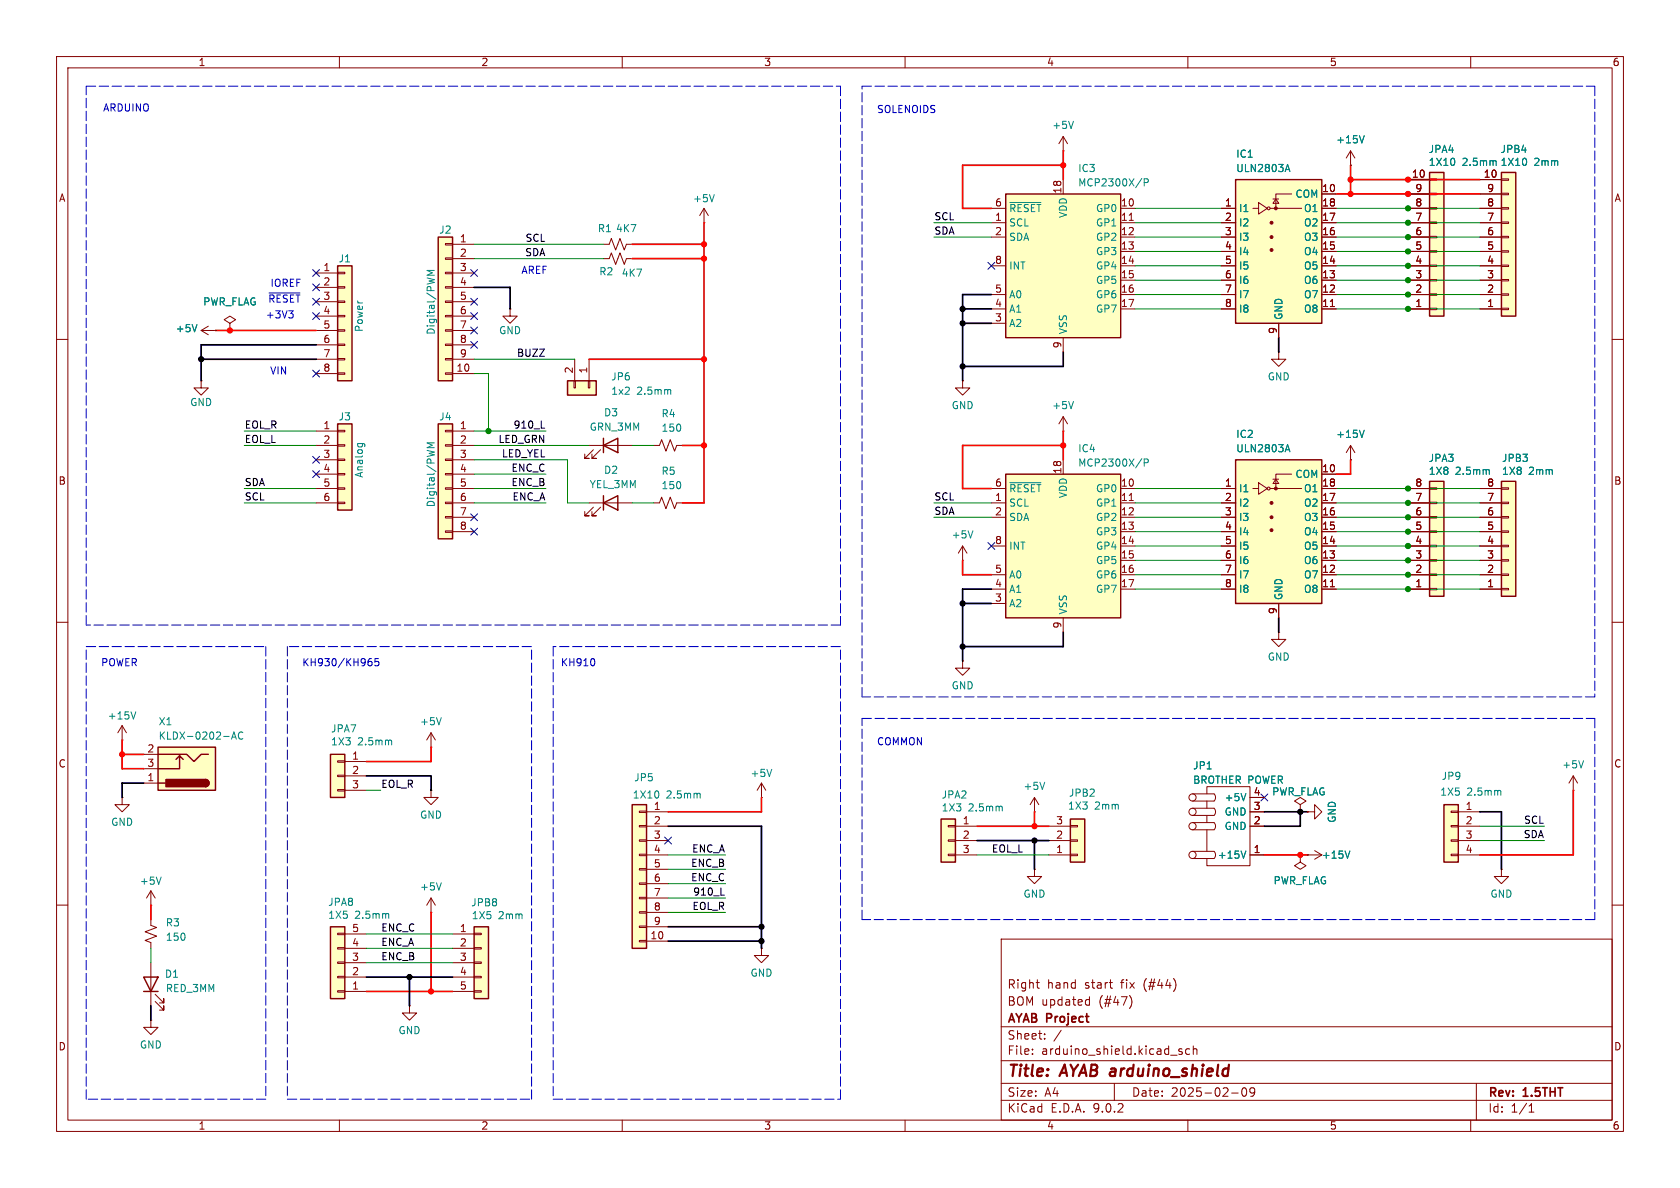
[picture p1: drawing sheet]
<svg xmlns="http://www.w3.org/2000/svg" width="297mm" height="210mm" viewBox="0 0 297 210" stroke-linecap="round" stroke-linejoin="round" font-family="sans-serif">
<defs><g id="words">
<g font-size="2.8" fill="#840000">
<text x="178" y="190.9">Title:</text>
<text x="187.7" y="190.9">AYAB arduino_shield</text>
</g>
<g font-size="2.1" fill="#840000">
<text x="178" y="178">BOM updated</text>
<text x="178" y="175">Right</text>
<text x="185.1" y="175">hand</text>
<text x="191.8" y="175">start</text>
<text x="194.3" y="178">(#47)</text>
<text x="198.3" y="175">fix</text>
<text x="202.4" y="175">(#44)</text>
<text x="178" y="184">Sheet:</text>
<text x="178" y="181.2">AYAB Project</text>
<text x="178" y="186.7">File:</text>
<text x="184.1" y="186.7">arduino_shield.kicad_sch</text>
<text x="178" y="196.9">KiCad</text>
<text x="178" y="194.1">Size:</text>
<text x="184.7" y="194.1">A4</text>
<text x="185.7" y="196.9">E.D.A.</text>
<text x="193.3" y="196.9">9.0.2</text>
<text x="200" y="194.1">Date:</text>
<text x="207" y="194.1">2025-02-09</text>
<text x="263" y="194.3">Rev:</text>
<text x="263" y="196.9">Id:</text>
<text x="267.1" y="196.9">1/1</text>
<text x="269.4" y="194.3">1.5THT</text>
</g>
<g font-size="1.8" fill="#840000">
<text x="35" y="11.9">1</text>
<text x="85" y="11.9">2</text>
<text x="135" y="11.9">3</text>
<text x="185" y="11.9">4</text>
<text x="235" y="11.9">5</text>
<text x="285" y="11.9">6</text>
<text x="10.3" y="35.9">A</text>
<text x="187.7" y="34.3" transform="rotate(-90 187.7 34.3)">18</text>
<text x="233.6" y="34">10</text>
<text x="249.5" y="31.5">10</text>
<text x="250.1" y="34">9</text>
<text x="262.2" y="31.5">10</text>
<text x="262.8" y="34">9</text>
<text x="285.3" y="35.9">A</text>
<text x="175.8" y="36.6">6</text>
<text x="175.8" y="39.1">1</text>
<text x="175.8" y="41.7">2</text>
<text x="198.1" y="36.6">10</text>
<text x="198.1" y="39.1">11</text>
<text x="198.1" y="41.7">12</text>
<text x="216.5" y="36.6">1</text>
<text x="216.5" y="39.1">2</text>
<text x="216.5" y="41.7">3</text>
<text x="233.6" y="36.6">18</text>
<text x="233.6" y="39.1">17</text>
<text x="233.6" y="41.7">16</text>
<text x="250.1" y="41.7">6</text>
<text x="250.1" y="39.1">7</text>
<text x="250.1" y="36.6">8</text>
<text x="262.8" y="41.7">6</text>
<text x="262.8" y="39.1">7</text>
<text x="262.8" y="36.6">8</text>
<text x="81.2" y="42.9">1</text>
<text x="81.2" y="45.5">2</text>
<text x="175.8" y="46.7">8</text>
<text x="198.1" y="44.2">13</text>
<text x="198.1" y="46.7">14</text>
<text x="216.5" y="44.2">4</text>
<text x="216.5" y="46.7">5</text>
<text x="233.6" y="44.2">15</text>
<text x="233.6" y="46.7">14</text>
<text x="250.1" y="46.7">4</text>
<text x="250.1" y="44.2">5</text>
<text x="262.8" y="46.7">4</text>
<text x="262.8" y="44.2">5</text>
<text x="57.1" y="48">1</text>
<text x="57.1" y="50.5">2</text>
<text x="57.1" y="53.1">3</text>
<text x="81.2" y="48">3</text>
<text x="81.2" y="50.5">4</text>
<text x="81.2" y="53.1">5</text>
<text x="175.8" y="51.8">5</text>
<text x="198.1" y="49.3">15</text>
<text x="198.1" y="51.8">16</text>
<text x="216.5" y="49.3">6</text>
<text x="216.5" y="51.8">7</text>
<text x="233.6" y="49.3">13</text>
<text x="233.6" y="51.8">12</text>
<text x="250.1" y="51.8">2</text>
<text x="250.1" y="49.3">3</text>
<text x="262.8" y="51.8">2</text>
<text x="262.8" y="49.3">3</text>
<text x="57.1" y="55.6">4</text>
<text x="57.1" y="58.2">5</text>
<text x="81.2" y="55.6">6</text>
<text x="81.2" y="58.2">7</text>
<text x="175.8" y="54.4">4</text>
<text x="175.8" y="56.9">3</text>
<text x="198.1" y="54.4">17</text>
<text x="216.5" y="54.4">8</text>
<text x="225.8" y="59.1" transform="rotate(-90 225.8 59.1)">9</text>
<text x="233.6" y="54.4">11</text>
<text x="250.1" y="54.4">1</text>
<text x="262.8" y="54.4">1</text>
<text x="57.1" y="60.7">6</text>
<text x="57.1" y="63.2">7</text>
<text x="57.1" y="65.8">8</text>
<text x="80.6" y="65.8">10</text>
<text x="81.2" y="60.7">8</text>
<text x="81.2" y="63.2">9</text>
<text x="187.7" y="61.7" transform="rotate(-90 187.7 61.7)">9</text>
<text x="101.3" y="66.1" transform="rotate(-90 101.3 66.1)">2</text>
<text x="103.9" y="66.1" transform="rotate(-90 103.9 66.1)">1</text>
<text x="57.1" y="75.9">1</text>
<text x="81.2" y="75.9">1</text>
<text x="57.1" y="78.5">2</text>
<text x="57.1" y="81">3</text>
<text x="57.1" y="83.6">4</text>
<text x="81.2" y="78.5">2</text>
<text x="81.2" y="81">3</text>
<text x="81.2" y="83.6">4</text>
<text x="187.7" y="83.9" transform="rotate(-90 187.7 83.9)">18</text>
<text x="233.6" y="83.6">10</text>
<text x="10.3" y="85.9">B</text>
<text x="57.1" y="86.1">5</text>
<text x="57.1" y="88.6">6</text>
<text x="81.2" y="86.1">5</text>
<text x="81.2" y="88.6">6</text>
<text x="175.8" y="86.1">6</text>
<text x="175.8" y="88.6">1</text>
<text x="198.1" y="86.1">10</text>
<text x="198.1" y="88.6">11</text>
<text x="216.5" y="86.1">1</text>
<text x="216.5" y="88.6">2</text>
<text x="233.6" y="86.1">18</text>
<text x="233.6" y="88.6">17</text>
<text x="250.1" y="88.6">7</text>
<text x="250.1" y="86.1">8</text>
<text x="262.8" y="88.6">7</text>
<text x="262.8" y="86.1">8</text>
<text x="285.3" y="85.9">B</text>
<text x="81.2" y="91.2">7</text>
<text x="81.2" y="93.7">8</text>
<text x="175.8" y="91.2">2</text>
<text x="198.1" y="91.2">12</text>
<text x="198.1" y="93.7">13</text>
<text x="216.5" y="91.2">3</text>
<text x="216.5" y="93.7">4</text>
<text x="233.6" y="91.2">16</text>
<text x="233.6" y="93.7">15</text>
<text x="250.1" y="93.7">5</text>
<text x="250.1" y="91.2">6</text>
<text x="262.8" y="93.7">5</text>
<text x="262.8" y="91.2">6</text>
<text x="175.8" y="96.3">8</text>
<text x="175.8" y="101.3">5</text>
<text x="198.1" y="96.3">14</text>
<text x="198.1" y="98.8">15</text>
<text x="198.1" y="101.3">16</text>
<text x="216.5" y="96.3">5</text>
<text x="216.5" y="98.8">6</text>
<text x="216.5" y="101.3">7</text>
<text x="233.6" y="96.3">14</text>
<text x="233.6" y="98.8">13</text>
<text x="233.6" y="101.3">12</text>
<text x="250.1" y="101.3">2</text>
<text x="250.1" y="98.8">3</text>
<text x="250.1" y="96.3">4</text>
<text x="262.8" y="101.3">2</text>
<text x="262.8" y="98.8">3</text>
<text x="262.8" y="96.3">4</text>
<text x="175.8" y="103.9">4</text>
<text x="175.8" y="106.4">3</text>
<text x="198.1" y="103.9">17</text>
<text x="216.5" y="103.9">8</text>
<text x="233.6" y="103.9">11</text>
<text x="250.1" y="103.9">1</text>
<text x="262.8" y="103.9">1</text>
<text x="187.7" y="111.2" transform="rotate(-90 187.7 111.2)">9</text>
<text x="225.8" y="108.7" transform="rotate(-90 225.8 108.7)">9</text>
<text x="10.3" y="135.9">C</text>
<text x="26" y="135.6">3</text>
<text x="26" y="133.1">2</text>
<text x="62.2" y="134.4">1</text>
<text x="62.2" y="136.9">2</text>
<text x="285.3" y="135.9">C</text>
<text x="26" y="138.2">1</text>
<text x="62.2" y="139.4">3</text>
<text x="115.5" y="143.3">1</text>
<text x="221.5" y="140.7">4</text>
<text x="221.5" y="143.3">3</text>
<text x="259" y="143.3">1</text>
<text x="115.5" y="145.8">2</text>
<text x="115.5" y="148.3">3</text>
<text x="170.1" y="145.8">1</text>
<text x="170.1" y="148.3">2</text>
<text x="186.6" y="148.3">2</text>
<text x="186.6" y="145.8">3</text>
<text x="221.5" y="145.8">2</text>
<text x="259" y="145.8">2</text>
<text x="259" y="148.3">3</text>
<text x="115.5" y="150.9">4</text>
<text x="115.5" y="153.4">5</text>
<text x="115.5" y="156">6</text>
<text x="170.1" y="150.9">3</text>
<text x="186.6" y="150.9">1</text>
<text x="221.5" y="150.9">1</text>
<text x="259" y="150.9">4</text>
<text x="115.5" y="158.5">7</text>
<text x="115.5" y="161">8</text>
<text x="62.2" y="167.4">4</text>
<text x="62.2" y="164.8">5</text>
<text x="81.2" y="164.8">1</text>
<text x="81.2" y="167.4">2</text>
<text x="114.9" y="166.1">10</text>
<text x="115.5" y="163.6">9</text>
<text x="62.2" y="172.5">2</text>
<text x="62.2" y="169.9">3</text>
<text x="81.2" y="169.9">3</text>
<text x="81.2" y="172.5">4</text>
<text x="62.2" y="175">1</text>
<text x="81.2" y="175">5</text>
<text x="10.3" y="185.9">D</text>
<text x="285.3" y="185.9">D</text>
<text x="35" y="199.9">1</text>
<text x="85" y="199.9">2</text>
<text x="135" y="199.9">3</text>
<text x="185" y="199.9">4</text>
<text x="235" y="199.9">5</text>
<text x="285" y="199.9">6</text>
</g>
<g font-size="1.8" fill="#0000c2">
<text x="18.1" y="19.9">ARDUINO</text>
<text x="154.9" y="20.1">SOLENOIDS</text>
<text x="47.3" y="53.7">~{RESET}</text>
<text x="47.7" y="50.9">IOREF</text>
<text x="92.1" y="48.6">AREF</text>
<text x="46.9" y="56.5">+3V3</text>
<text x="47.7" y="66.4">VIN</text>
<text x="17.8" y="117.9">POWER</text>
<text x="53.3" y="117.9">KH930/KH965</text>
<text x="99.1" y="117.9">KH910</text>
<text x="154.9" y="131.8">COMMON</text>
</g>
<g font-size="1.8" fill="#008484">
<text x="185.9" y="23">+5V</text>
<text x="218.4" y="28.1">IC1</text>
<text x="236.1" y="25.5">+15V</text>
<text x="252.5" y="27.2">JPA4</text>
<text x="252.5" y="29.5">1X10</text>
<text x="258.5" y="29.5">2.5mm</text>
<text x="265.2" y="27.2">JPB4</text>
<text x="265.2" y="29.5">1X10</text>
<text x="271.2" y="29.5">2mm</text>
<text x="122.4" y="36">+5V</text>
<text x="190.5" y="30.6">IC3</text>
<text x="190.5" y="33.2">MCP2300X/P</text>
<text x="218.4" y="30.6">ULN2803A</text>
<text x="228.9" y="35.2">COM</text>
<text x="77.5" y="41.5">J2</text>
<text x="105.6" y="41.2">R1</text>
<text x="108.8" y="41.2">4K7</text>
<text x="178.3" y="37.7">~{RESET}</text>
<text x="178.3" y="40.2">SCL</text>
<text x="188.8" y="38.6" transform="rotate(-90 188.8 38.6)">VDD</text>
<text x="193.7" y="37.7">GP0</text>
<text x="193.7" y="40.2">GP1</text>
<text x="218.9" y="37.7">I1</text>
<text x="218.9" y="40.2">I2</text>
<text x="230.4" y="37.7">O1</text>
<text x="230.4" y="40.2">O2</text>
<text x="59.8" y="46.6">J1</text>
<text x="178.3" y="42.8">SDA</text>
<text x="178.3" y="47.9">INT</text>
<text x="193.7" y="42.8">GP2</text>
<text x="193.7" y="45.3">GP3</text>
<text x="193.7" y="47.9">GP4</text>
<text x="218.9" y="42.8">I3</text>
<text x="218.9" y="45.3">I4</text>
<text x="218.9" y="47.9">I5</text>
<text x="230.4" y="42.8">O3</text>
<text x="230.4" y="45.3">O4</text>
<text x="230.4" y="47.9">O5</text>
<text x="105.8" y="48.9">R2</text>
<text x="109.8" y="49.1">4K7</text>
<text x="178.3" y="52.9">A0</text>
<text x="193.7" y="50.4">GP5</text>
<text x="193.7" y="52.9">GP6</text>
<text x="218.9" y="50.4">I6</text>
<text x="218.9" y="52.9">I7</text>
<text x="230.4" y="50.4">O6</text>
<text x="230.4" y="52.9">O7</text>
<text x="31" y="58.9">+5V</text>
<text x="35.8" y="54.2">PWR_FLAG</text>
<text x="64.4" y="58.8" transform="rotate(-90 64.4 58.8)">Power</text>
<text x="77.1" y="59.3" transform="rotate(-90 77.1 59.3)">Digital/PWM</text>
<text x="88.1" y="59.3">GND</text>
<text x="178.3" y="55.5">A1</text>
<text x="178.3" y="58">A2</text>
<text x="188.8" y="59.2" transform="rotate(-90 188.8 59.2)">VSS</text>
<text x="193.7" y="55.5">GP7</text>
<text x="218.9" y="55.5">I8</text>
<text x="226.9" y="56.6" transform="rotate(-90 226.9 56.6)">GND</text>
<text x="230.4" y="55.5">O8</text>
<text x="33.5" y="72">GND</text>
<text x="108" y="67.4">JP6</text>
<text x="108" y="70">1x2</text>
<text x="112.6" y="70">2.5mm</text>
<text x="224" y="67.4">GND</text>
<text x="59.8" y="74.5">J3</text>
<text x="77.5" y="74.5">J4</text>
<text x="104.1" y="76.3">GRN_3MM</text>
<text x="106.7" y="73.8">D3</text>
<text x="116.8" y="74">R4</text>
<text x="116.8" y="76.5">150</text>
<text x="168.1" y="72.5">GND</text>
<text x="185.9" y="72.5">+5V</text>
<text x="218.4" y="77.6">IC2</text>
<text x="236.1" y="77.6">+15V</text>
<text x="106.7" y="84">D2</text>
<text x="190.5" y="80.1">IC4</text>
<text x="190.5" y="82.7">MCP2300X/P</text>
<text x="218.4" y="80.1">ULN2803A</text>
<text x="252.5" y="81.9">JPA3</text>
<text x="265.4" y="81.9">JPB3</text>
<text x="64.4" y="84.6" transform="rotate(-90 64.4 84.6)">Analog</text>
<text x="77.1" y="89.8" transform="rotate(-90 77.1 89.8)">Digital/PWM</text>
<text x="104.1" y="86.5">YEL_3MM</text>
<text x="116.8" y="84.1">R5</text>
<text x="116.8" y="86.7">150</text>
<text x="178.3" y="87.2">~{RESET}</text>
<text x="178.3" y="89.8">SCL</text>
<text x="188.8" y="88.2" transform="rotate(-90 188.8 88.2)">VDD</text>
<text x="193.7" y="87.2">GP0</text>
<text x="193.7" y="89.8">GP1</text>
<text x="218.9" y="87.2">I1</text>
<text x="218.9" y="89.8">I2</text>
<text x="228.9" y="84.7">COM</text>
<text x="230.4" y="87.2">O1</text>
<text x="230.4" y="89.8">O2</text>
<text x="252.5" y="84.1">1X8</text>
<text x="257.3" y="84.1">2.5mm</text>
<text x="265.4" y="84.1">1X8</text>
<text x="270.2" y="84.1">2mm</text>
<text x="168.1" y="95.4">+5V</text>
<text x="178.3" y="92.3">SDA</text>
<text x="193.7" y="92.3">GP2</text>
<text x="193.7" y="94.8">GP3</text>
<text x="218.9" y="92.3">I3</text>
<text x="218.9" y="94.8">I4</text>
<text x="230.4" y="92.3">O3</text>
<text x="230.4" y="94.8">O4</text>
<text x="178.3" y="97.4">INT</text>
<text x="193.7" y="97.4">GP4</text>
<text x="193.7" y="99.9">GP5</text>
<text x="218.9" y="97.4">I5</text>
<text x="218.9" y="99.9">I6</text>
<text x="230.4" y="97.4">O5</text>
<text x="230.4" y="99.9">O6</text>
<text x="178.3" y="102.5">A0</text>
<text x="178.3" y="105">A1</text>
<text x="178.3" y="107.5">A2</text>
<text x="193.7" y="102.5">GP6</text>
<text x="193.7" y="105">GP7</text>
<text x="218.9" y="102.5">I7</text>
<text x="218.9" y="105">I8</text>
<text x="226.9" y="106.2" transform="rotate(-90 226.9 106.2)">GND</text>
<text x="230.4" y="102.5">O7</text>
<text x="230.4" y="105">O8</text>
<text x="188.8" y="108.7" transform="rotate(-90 188.8 108.7)">VSS</text>
<text x="224" y="117">GND</text>
<text x="168.1" y="122.1">GND</text>
<text x="18.9" y="127.4">+15V</text>
<text x="27.9" y="128.4">X1</text>
<text x="27.9" y="130.9">KLDX-0202-AC</text>
<text x="58.4" y="129.7">JPA7</text>
<text x="58.4" y="132">1X3</text>
<text x="63.2" y="132">2.5mm</text>
<text x="74.2" y="128.4">+5V</text>
<text x="132.6" y="137.6">+5V</text>
<text x="210.8" y="136.2">JP1</text>
<text x="276.1" y="136">+5V</text>
<text x="111.8" y="141.4">1X10</text>
<text x="112" y="138.3">JP5</text>
<text x="117.8" y="141.4">2.5mm</text>
<text x="166.4" y="141.4">JPA2</text>
<text x="166.4" y="143.6">1X3</text>
<text x="171.2" y="143.6">2.5mm</text>
<text x="180.8" y="139.8">+5V</text>
<text x="188.7" y="143.3">1X3</text>
<text x="188.9" y="141">JPB2</text>
<text x="193.5" y="143.3">2mm</text>
<text x="210.8" y="138.7">BROTHER POWER</text>
<text x="216.4" y="141.8">+5V</text>
<text x="224.8" y="140.8">PWR_FLAG</text>
<text x="254.5" y="140.9">1X5</text>
<text x="254.8" y="138.1">JP9</text>
<text x="259.3" y="140.9">2.5mm</text>
<text x="19.6" y="146.2">GND</text>
<text x="74.2" y="144.9">GND</text>
<text x="216.4" y="144.4">GND</text>
<text x="216.4" y="146.9">GND</text>
<text x="236.4" y="145.5" transform="rotate(-90 236.4 145.5)">GND</text>
<text x="215.2" y="152">+15V</text>
<text x="233.6" y="152">+15V</text>
<text x="24.6" y="156.6">+5V</text>
<text x="57.9" y="160.3">JPA8</text>
<text x="74.2" y="157.6">+5V</text>
<text x="83.2" y="160.4">JPB8</text>
<text x="180.8" y="158.9">GND</text>
<text x="225.1" y="156.5">PWR_FLAG</text>
<text x="263.4" y="158.9">GND</text>
<text x="29.2" y="164">R3</text>
<text x="29.2" y="166.5">150</text>
<text x="57.9" y="162.6">1X5</text>
<text x="62.7" y="162.6">2.5mm</text>
<text x="83.3" y="162.7">1X5</text>
<text x="88.1" y="162.7">2mm</text>
<text x="29.1" y="173">D1</text>
<text x="132.6" y="172.9">GND</text>
<text x="29.2" y="175.6">RED_3MM</text>
<text x="24.6" y="185.6">GND</text>
<text x="70.4" y="183">GND</text>
</g>
<g font-size="1.8">
<text x="165.1" y="41.6">SDA</text>
<text x="165.1" y="39">SCL</text>
<text x="92.7" y="45.4">SDA</text>
<text x="92.8" y="42.8">SCL</text>
<text x="91.3" y="63.2">BUZZ</text>
<text x="43.2" y="75.9">EOL_R</text>
<text x="90.7" y="75.9">910_L</text>
<text x="43.2" y="78.4">EOL_L</text>
<text x="88" y="78.4">LED_GRN</text>
<text x="88.6" y="80.9">LED_YEL</text>
<text x="90.3" y="83.5">ENC_C</text>
<text x="43.2" y="86">SDA</text>
<text x="43.2" y="88.6">SCL</text>
<text x="90.3" y="86">ENC_B</text>
<text x="90.5" y="88.6">ENC_A</text>
<text x="165.1" y="88.6">SCL</text>
<text x="165.1" y="91.1">SDA</text>
<text x="67.3" y="139.4">EOL_R</text>
<text x="269.3" y="148.2">SDA</text>
<text x="269.3" y="145.7">SCL</text>
<text x="122.1" y="155.9">ENC_C</text>
<text x="122.1" y="153.3">ENC_B</text>
<text x="122.3" y="150.8">ENC_A</text>
<text x="175.3" y="150.8">EOL_L</text>
<text x="122.3" y="160.9">EOL_R</text>
<text x="122.4" y="158.4">910_L</text>
<text x="67.3" y="164.8">ENC_C</text>
<text x="67.3" y="167.3">ENC_A</text>
<text x="67.3" y="169.8">ENC_B</text>
</g>
</g></defs>
<path d="M0 0h297v210h-297z" fill="#fff" stroke="#fff" stroke-width=".18"/>
<g fill="none" stroke="#840000" stroke-width=".18">
<path d="M10 10h277v190h-277zM12 12h273v186h-273zM60 10v2M110 10v2M160 10v2M210 10v2M260 10v2M10 60h2M285 60h2M10 110h2M285 110h2M10 160h2"/>
<path d="M177 166h108v32h-108zM183.2 173.7h.5M183.5 174.6l.2 .1M192.2 176.7l.4 .1M192.6 176.2v1.5M192.6 177.6l-.4 .1M196.1 173.7h.6M196.5 174.7h.2M199.7 176.1a1.76 1.76 0 0 1 0 2.1M207.8 173.6v1M285 160h2M60 198v2"/>
<path d="M110 198v2M160 198v2M177 194.5h108M177 191.5h108M177 187.5h108M177 181.5h108M182.5 186.3v.1M182.5 185.5v.1M184.7 183.6v.1M184.7 182.8v.1M187.6 182.1l-1.3 2M197 191.5v3"/>
<path d="M209 185.5l-.4-.1-.2 .2 .1 .2 .5 .2v.3h-.6M210 198v2M210.3 185.5l-.4-.1-.3 .3v.4l.1 .2h.6M211 185.5l.2-.1 .3 .1 .1 .9M211 184.9v1.5M217.7 193.2h1.2M219.7 192.4l.2-.1a.81 .81 0 0 1 .6 .6 .81 .81 0 0 1-.3 .8l-.2 .1a.81 .81 0 0 1-.3-1.4zM221.8 192.9l-.3 .3h-.3l-.2-.3 .1-.5 .4-.1 .2 .1a.99 .99 0 0 1-.3 1.4h-.3M260 198v2M261 191.5v6.5M270.3 196.6h.9M270.3 195.5l.4-.4v1.5"/>
</g>
<path d="M100.3 67.3h5.1v2.6h-5.1z" fill="#ffffc2"/>
<path d="M100.3 67.3h5.1v2.6h-5.1z" fill="none" stroke="#840000" stroke-width=".25"/>
<path d="M101.5 67.3h.2v1.3h-.2zM101.6 63.5v3.8M104 67.3h.3v1.3h-.3zM104.1 63.5v3.8" fill="none" stroke="#840000" stroke-width=".18"/>
<path d="M118.4 68.9l.2 .1v.7" fill="none" stroke="#008484" stroke-width=".18"/>
<path d="M265.4 30.5h2.6v25.4h-2.6z" fill="#ffffc2"/>
<path d="M265.4 30.5h2.6v25.4h-2.6z" fill="none" stroke="#840000" stroke-width=".25"/>
<g fill="none" stroke="#840000" stroke-width=".18">
<path d="M261.6 39.4h3.8M261.6 36.8h3.8M261.6 34.3h3.8M261.6 31.8h3.8M265.4 39.2h1.3v.3h-1.3zM265.4 36.7h1.3v.3h-1.3zM265.4 34.2h1.3v.2h-1.3zM265.4 31.6h1.3v.3h-1.3zM261.6 54.6h3.8M261.6 52.1h3.8M261.6 49.5h3.8M261.6 47h3.8"/>
<path d="M261.6 44.5h3.8M261.6 41.9h3.8M265.4 54.5h1.3v.2h-1.3zM265.4 51.9h1.3v.3h-1.3zM265.4 49.4h1.3v.3h-1.3zM265.4 46.9h1.3v.2h-1.3zM265.4 44.3h1.3v.3h-1.3zM265.4 41.8h1.3v.2h-1.3z"/>
</g>
<path d="M269.8 28.2v.8" fill="none" stroke="#008484" stroke-width=".18"/>
<path d="M252.7 85.1h2.6v20.3h-2.6z" fill="#ffffc2"/>
<path d="M252.7 85.1h2.6v20.3h-2.6z" fill="none" stroke="#840000" stroke-width=".25"/>
<g fill="none" stroke="#840000" stroke-width=".18">
<path d="M248.9 99.1h3.8M248.9 96.5h3.8M248.9 94h3.8M248.9 91.4h3.8M248.9 88.9h3.8M248.9 86.4h3.8M252.7 98.9h1.3v.3h-1.3zM252.7 96.4h1.3v.2h-1.3zM252.7 93.9h1.3v.2h-1.3zM252.7 91.3h1.3v.3h-1.3zM252.7 88.8h1.3v.2h-1.3zM252.7 86.2h1.3v.3h-1.3z"/>
<path d="M248.9 104.1h3.8M248.9 101.6h3.8M252.7 104h1.3v.3h-1.3zM252.7 101.5h1.3v.2h-1.3z"/>
</g>
<path d="M263.1 83l.2 .2v.7" fill="none" stroke="#008484" stroke-width=".18"/>
<path d="M265.4 85.1h2.6v20.3h-2.6z" fill="#ffffc2"/>
<path d="M265.4 85.1h2.6v20.3h-2.6z" fill="none" stroke="#840000" stroke-width=".25"/>
<g fill="none" stroke="#840000" stroke-width=".18">
<path d="M238.8 29.2h.1M238.8 26.7v2.5M238.8 26.7l-.8 1.2M238.8 26.7l.7 1.2M238.8 78.7l-.8 1.3M238.8 78.7l.7 1.3M238.8 78.7v2.6M238.8 81.3h.1M261.6 99.1h3.8M261.6 96.5h3.8M261.6 94h3.8M261.6 91.4h3.8"/>
<path d="M261.6 88.9h3.8M261.6 86.4h3.8M265.4 98.9h1.3v.3h-1.3zM265.4 96.4h1.3v.2h-1.3zM265.4 93.9h1.3v.2h-1.3zM265.4 91.3h1.3v.3h-1.3zM265.4 88.8h1.3v.2h-1.3zM265.4 86.2h1.3v.3h-1.3zM261.6 104.1h3.8M261.6 101.6h3.8M265.4 104h1.3v.3h-1.3zM265.4 101.5h1.3v.2h-1.3z"/>
</g>
<path d="M241.2 24l-.4 1.3M241.2 76.1l-.4 1.2" fill="none" stroke="#008484" stroke-width=".18"/>
<path d="M252.7 30.5h2.6v25.4h-2.6z" fill="#ffffc2"/>
<path d="M252.7 30.5h2.6v25.4h-2.6z" fill="none" stroke="#840000" stroke-width=".25"/>
<g fill="none" stroke="#840000" stroke-width=".18">
<path d="M188 26.7h.1M188 24.1l-.8 1.3M188 24.1l.7 1.3M188 24.1v2.6M248.9 39.4h3.8M248.9 36.8h3.8M248.9 34.3h3.8M248.9 31.8h3.8M252.7 39.2h1.3v.3h-1.3zM252.7 36.7h1.3v.3h-1.3zM252.7 34.2h1.3v.2h-1.3zM252.7 31.6h1.3v.3h-1.3z"/>
<path d="M248.9 54.6h3.8M248.9 52.1h3.8M248.9 49.5h3.8M248.9 47h3.8M248.9 44.5h3.8M248.9 41.9h3.8M252.7 54.5h1.3v.2h-1.3zM252.7 51.9h1.3v.3h-1.3zM252.7 49.4h1.3v.3h-1.3zM252.7 46.9h1.3v.2h-1.3zM252.7 44.3h1.3v.3h-1.3zM252.7 41.8h1.3v.2h-1.3z"/>
<path d="M170.2 67.3v1.3h1.2l-1.2 1.3-1.3-1.3h1.3M170.2 67.3h.1"/>
</g>
<path d="M189.8 21.4l-.4 1.3M257.1 28.2v.8M264.3 28.4l.2 .2v.6" fill="none" stroke="#008484" stroke-width=".18"/>
<path d="M177.8 34.3h20.3v25.4h-20.3z" fill="#ffffc2"/>
<path d="M177.8 34.3h20.3v25.4h-20.3z" fill="none" stroke="#840000" stroke-width=".25"/>
<g fill="none" stroke="#840000" stroke-width=".18">
<path d="M175.3 36.8h2.5M175.3 39.4h2.5M188 31.8v2.5M198.1 36.8h2.6M198.1 39.4h2.6M199.6 39h.8M175.3 41.9h2.5M175.3 47h2.5M175.3 52.1h2.5M175.3 54.6h2.5M175.3 57.2h2.5M188 59.7v2.5"/>
<path d="M198.1 41.9h2.6M198.1 47h2.6M198.1 52.1h2.6M198.1 54.6h2.6M198.1 44.5h2.6M198.1 49.5h2.6M188 76.2h.1M188 73.7v2.5M188 73.7l-.8 1.2M188 73.7l.7 1.2M226.1 111.8v1.2h1.2l-1.2 1.3-1.3-1.3h1.3M226.1 111.8h.1"/>
</g>
<path d="M178.5 35.8h5.5M201.9 31.5l-1.1 1.7M202.3 32.3l.6-.1 .1-.2-.1-.3-.6-.1v1.3M189.8 71l-.4 1.2" fill="none" stroke="#008484" stroke-width=".18"/>
<path d="M218.4 31.8h15.3v25.4h-15.3z" fill="#ffffc2"/>
<path d="M218.4 31.8h15.3v25.4h-15.3zM106.7 78.7l2.5-1.2v2.5zM106.7 77.5v2.5" fill="none" stroke="#840000" stroke-width=".25"/>
<g fill="none" stroke="#840000" stroke-width=".18">
<path d="M215.9 36.8h2.5M215.9 39.4h2.5M221.5 36.8h1M222.5 35.8l1.5 1-1.5 1zM224.5 36.8h5.6M225 35.2h1.1M225.6 35.2l.5 .7h-1.1zM228.3 34.3h-2.7v2.5M233.7 36.8h2.5M233.7 39.4h2.5M233.7 34.3h2.5M215.9 41.9h2.5"/>
<path d="M215.9 44.5h2.5M215.9 47h2.5M215.9 49.5h2.5M215.9 52.1h2.5M215.9 54.6h2.5M226.1 57.2v2.5M233.7 41.9h2.5M233.7 44.5h2.5M233.7 47h2.5M233.7 49.5h2.5M233.7 52.1h2.5M233.7 54.6h2.5"/>
<path d="M235.2 54.2h.7M104.1 78.7h7.7M104.9 79.5l-1.5 1.5h.7h-.7v-.7M106.2 79.5l-1.6 1.5h.8h-.8v-.7M115.6 78.7h1l.4-1 .7 2.1 .8-2.1 .8 2.1 .3-1.1h1M226.1 62.2v1.3h1.2l-1.2 1.3-1.3-1.3h1.3M226.1 62.2h.1"/>
<circle cx="224.3" cy="36.8" r=".25"/>
</g>
<g fill="#840000" stroke="#840000" stroke-width=".18">
<circle cx="224.8" cy="39.4" r=".25"/>
<circle cx="224.8" cy="41.9" r=".25"/>
<circle cx="224.8" cy="44.2" r=".25"/>
<circle cx="225.6" cy="36.8" r=".25"/>
</g>
<path d="M227.3 30h.6M227.6 29.1l.4 1.2" fill="none" stroke="#008484" stroke-width=".18"/>
<path d="M218.4 81.3h15.3v25.4h-15.3z" fill="#ffffc2"/>
<path d="M218.4 81.3h15.3v25.4h-15.3z" fill="none" stroke="#840000" stroke-width=".25"/>
<g fill="none" stroke="#840000" stroke-width=".18">
<path d="M215.9 86.4h2.5M215.9 88.9h2.5M215.9 91.4h2.5M215.9 94h2.5M215.9 96.5h2.5M215.9 99.1h2.5M221.5 86.4h1M222.5 85.3l1.5 1.1-1.5 1zM224.5 86.4h5.6M225 84.7h1.1M225.6 84.7l.5 .8h-1.1zM228.3 83.8h-2.7v2.6"/>
<path d="M233.7 86.4h2.5M233.7 88.9h2.5M233.7 91.4h2.5M233.7 94h2.5M233.7 96.5h2.5M233.7 99.1h2.5M233.7 83.8h2.5M215.9 101.6h2.5M215.9 104.1h2.5M226.1 106.7v2.5M233.7 101.6h2.5M233.7 104.1h2.5"/>
<path d="M235.2 103.7h.7"/>
<circle cx="224.3" cy="86.4" r=".25"/>
</g>
<g fill="#840000" stroke="#840000" stroke-width=".18">
<circle cx="224.8" cy="88.9" r=".25"/>
<circle cx="224.8" cy="91.4" r=".25"/>
<circle cx="224.8" cy="93.7" r=".25"/>
<circle cx="225.6" cy="86.4" r=".25"/>
</g>
<path d="M227.3 79.5h.6M227.6 78.6l.4 1.3" fill="none" stroke="#008484" stroke-width=".18"/>
<path d="M177.8 83.8h20.3v25.4h-20.3z" fill="#ffffc2"/>
<path d="M177.8 83.8h20.3v25.4h-20.3z" fill="none" stroke="#840000" stroke-width=".25"/>
<g fill="none" stroke="#840000" stroke-width=".18">
<path d="M175.3 86.4h2.5M175.3 88.9h2.5M175.3 91.4h2.5M175.3 96.5h2.5M188 81.3v2.5M198.1 86.4h2.6M198.1 88.9h2.6M198.1 91.4h2.6M198.1 96.5h2.6M198.1 94h2.6M198.1 99.1h2.6M199.6 88.5h.8"/>
<path d="M175.3 101.6h2.5M175.3 104.1h2.5M175.3 106.7h2.5M188 109.2v2.6M198.1 101.6h2.6M198.1 104.1h2.6"/>
</g>
<path d="M178.5 85.3h5.5M201.9 81.1l-1.1 1.6M202.3 81.8l.6-.1 .1-.1-.1-.3-.6-.2v1.3" fill="none" stroke="#008484" stroke-width=".18"/>
<path d="M111.8 142.2h2.5v25.4h-2.5z" fill="#ffffc2"/>
<path d="M111.8 142.2h2.5v25.4h-2.5z" fill="none" stroke="#840000" stroke-width=".25"/>
<g fill="none" stroke="#840000" stroke-width=".18">
<path d="M113 143.4h1.3v.2h-1.3zM113 145.9h1.3v.3h-1.3zM113 148.5h1.3v.2h-1.3zM113 151h1.3v.3h-1.3zM113 153.5h1.3v.3h-1.3zM113 156.1h1.3v.2h-1.3zM113 158.6h1.3v.3h-1.3zM114.3 143.5h3.8M114.3 146.1h3.8M114.3 148.6h3.8M114.3 151.1h3.8M114.3 153.7h3.8"/>
<path d="M114.3 156.2h3.8M114.3 158.8h3.8M113 161.2h1.3v.2h-1.3zM113 163.7h1.3v.3h-1.3zM113 166.2h1.3v.3h-1.3zM114.3 161.3h3.8M114.3 163.8h3.8M114.3 166.4h3.8"/>
</g>
<path d="M116.4 140.1v.7M123.6 140.2l.2 .2v.7" fill="none" stroke="#008484" stroke-width=".18"/>
<path d="M83.8 163.8h2.6v12.7h-2.6z" fill="#ffffc2"/>
<path d="M83.8 163.8h2.6v12.7h-2.6z" fill="none" stroke="#840000" stroke-width=".25"/>
<g fill="none" stroke="#840000" stroke-width=".18">
<path d="M35.6 58.4l1.2 .8M35.6 58.4h2.5M36.8 57.7l-1.2 .7M38.1 58.4h.1M35.6 67.3v1.3h1.2l-1.2 1.3-1.3-1.3h1.3M35.6 67.3h.1M76.2 158.8l-.8 1.2M76.2 158.8l.8 1.2M76.2 158.8v2.5M76.2 161.3h.1M80 165.1h3.8M80 167.6h3.8"/>
<path d="M80 170.2h3.8M80 172.7h3.8M80 175.3h3.8M83.8 165h1.3v.2h-1.3zM83.8 167.5h1.3v.3h-1.3zM83.8 170.1h1.3v.2h-1.3zM83.8 172.6h1.3v.2h-1.3zM83.8 175.1h1.3v.3h-1.3z"/>
</g>
<path d="M34.8 57.4l-.4 1.2M78 156.1l-.4 1.2" fill="none" stroke="#008484" stroke-width=".18"/>
<path d="M27.9 132.1h10.2v7.6h-10.2z" fill="#ffffc2"/>
<path d="M27.9 132.1h10.2v7.6h-10.2zM27.9 133.4h5.1l1.3 1.2 1.3-1.2h1.2M27.9 138.4h1.3M31.7 133.6l-.6 .6M32.4 134.2l-.7-.6v2.3h-3.8M36.3 137.8a.64 .64 0 0 1 .7 .6 .64 .64 0 0 1-.7 .7M25.4 172.7h2.5l-1.2 2.6zM25.4 175.3h2.5" fill="none" stroke="#840000" stroke-width=".25"/>
<g fill="#840000" stroke="#840000" stroke-width=".25">
<path d="M36.3 137.8a.64 .64 0 0 1 .7 .6 .64 .64 0 0 1-.7 .7z"/>
<path d="M29.3 137.8h7v1.3h-7z"/>
</g>
<path d="M25.4 138.4h2.5M25.4 135.9h2.5M25.4 133.4h2.5M26.7 162.6v1l1 .4-2 .7 2 .8-2 .7 1 .4v1M26.7 170.2v7.6M27.4 177l1.6 1.6v-.8v.8h-.8M27.4 175.8l1.6 1.5v-.8v.8h-.8" fill="none" stroke="#840000" stroke-width=".18"/>
<path d="M40.9 130.7l.5-1.3 .4 1.3M41.1 130.3h.6M42.9 129.5a.6 .6 0 0 0-.8 .4 .6 .6 0 0 0 .6 .8l.2-.2" fill="none" stroke="#008484" stroke-width=".18"/>
<path d="M58.4 133.4h2.6v7.6h-2.6z" fill="#ffffc2"/>
<path d="M58.4 133.4h2.6v7.6h-2.6z" fill="none" stroke="#840000" stroke-width=".25"/>
<g fill="none" stroke="#840000" stroke-width=".18">
<path d="M59.7 134.5h1.3v.2h-1.3zM59.7 137h1.3v.3h-1.3zM59.7 139.6h1.3v.2h-1.3zM61 134.6h3.8M61 137.2h3.8M61 139.7h3.8M76.2 132.1h.1M76.2 139.7v1.3h1.3l-1.3 1.2-1.3-1.2h1.3M76.2 139.7h.1M76.2 129.5l-.8 1.3M76.2 129.5l.8 1.3M76.2 129.5v2.6"/>
<path d="M72.4 177.8v1.3h1.3l-1.3 1.2-1.3-1.2h1.3M72.4 177.8h.1"/>
</g>
<path d="M69.1 130.8l.1 .2v.7M78 126.9l-.4 1.2" fill="none" stroke="#008484" stroke-width=".18"/>
<path d="M255.3 142.2h2.5v10.2h-2.5z" fill="#ffffc2"/>
<path d="M255.3 142.2h2.5v10.2h-2.5z" fill="none" stroke="#840000" stroke-width=".25"/>
<path d="M229.9 142.2l1-.6-1-.6-1 .6 1 .6v1.3M229.9 143.5h.1M231.1 143.5h1.3v-1.3l1.3 1.3-1.3 1.3v-1.3M231.1 143.5h.1M256.5 143.4h1.3v.2h-1.3zM256.5 145.9h1.3v.3h-1.3zM256.5 148.5h1.3v.2h-1.3zM256.5 151h1.3v.3h-1.3zM257.8 143.5h3.8M257.8 146.1h3.8M257.8 148.6h3.8M257.8 151.1h3.8" fill="none" stroke="#840000" stroke-width=".18"/>
<path d="M265.1 139.7l.2 .2v.7" fill="none" stroke="#008484" stroke-width=".18"/>
<path d="M59.7 74.9h2.5v15.3h-2.5z" fill="#ffffc2"/>
<path d="M59.7 74.9h2.5v15.3h-2.5z" fill="none" stroke="#840000" stroke-width=".25"/>
<g fill="none" stroke="#840000" stroke-width=".18">
<path d="M55.9 76.2h3.8M55.9 78.7h3.8M59.7 76.1h1.3v.2h-1.3zM59.7 78.6h1.3v.3h-1.3zM55.9 81.3h3.8M55.9 83.8h3.8M55.9 86.4h3.8M55.9 88.9h3.8M59.7 81.2h1.3v.2h-1.3zM59.7 83.7h1.3v.2h-1.3zM59.7 86.2h1.3v.3h-1.3zM59.7 88.8h1.3v.2h-1.3z"/>
<path d="M229.9 151.1v1.3l1 .6-1 .7-1-.7 1-.6M229.9 151.1h.1M231.1 151.1h.1M231.1 151.1h2.6M232.4 150.4l1.3 .7M233.7 151.1l-1.3 .8"/>
</g>
<path d="M63.2 78.4h1.1l.2 .2M63.3 78.4l-.1 .4M64 78.4l.1 .4M238.6 150.4l-.4 1.3" fill="none" stroke="#008484" stroke-width=".18"/>
<path d="M58.4 163.8h2.6v12.7h-2.6z" fill="#ffffc2"/>
<path d="M58.4 163.8h2.6v12.7h-2.6z" fill="none" stroke="#840000" stroke-width=".25"/>
<g fill="none" stroke="#840000" stroke-width=".18">
<path d="M21.6 130.8h.1M21.6 128.3l-.8 1.2M21.6 128.3l.8 1.2M21.6 128.3v2.5M278.1 139.7h.1M278.1 137.2l.8 1.2M278.1 137.2l-.7 1.2M278.1 137.2v2.5M21.6 141v1.2h1.3l-1.3 1.3-1.3-1.3h1.3M21.6 141h.1M26.7 157.5l-.8 1.3M26.7 157.5l.7 1.3"/>
<path d="M26.7 157.5v2.5M265.4 153.7v1.2h-1.2l1.2 1.3 1.3-1.3h-1.3M265.4 153.7h.1M26.7 160h.1M59.7 175.1h1.3v.3h-1.3zM59.7 172.6h1.3v.2h-1.3zM59.7 170.1h1.3v.2h-1.3zM59.7 167.5h1.3v.3h-1.3zM59.7 165h1.3v.2h-1.3zM61 175.3h3.8M61 172.7h3.8M61 170.2h3.8"/>
<path d="M61 167.6h3.8M61 165.1h3.8M26.7 180.3v1.3h1.2l-1.2 1.3-1.3-1.3h1.3M26.7 180.3h.1"/>
</g>
<path d="M24 125.8l-.4 1.3M279.9 134.5l-.4 1.2M28.5 155l-.4 1.3M68.5 161.5l.2 .2v.6" fill="none" stroke="#008484" stroke-width=".18"/>
<path d="M77.5 74.9h2.5v20.4h-2.5z" fill="#ffffc2"/>
<path d="M77.5 74.9h2.5v20.4h-2.5z" fill="none" stroke="#840000" stroke-width=".25"/>
<g fill="none" stroke="#840000" stroke-width=".18">
<path d="M124.5 39.4h.1M124.5 36.8l-.8 1.3M124.5 36.8l.7 1.3M124.5 36.8v2.6M90.2 54.6v1.3h1.2l-1.2 1.3-1.3-1.3h1.3M90.2 54.6h.1M106.7 45.7h1l.4-1 .7 2 .8-2 .8 2 .3-1h1.1M106.7 43.2h1l.4-1 .7 2 .8-2 .8 2 .3-1h1.1M78.7 76.1h1.3v.2h-1.3zM78.7 78.6h1.3v.3h-1.3zM80 76.2h3.8M80 78.7h3.8"/>
<path d="M78.7 81.2h1.3v.2h-1.3zM78.7 83.7h1.3v.2h-1.3zM78.7 86.2h1.3v.3h-1.3zM78.7 88.8h1.3v.2h-1.3zM78.7 91.3h1.3v.3h-1.3zM78.7 93.9h1.3v.2h-1.3zM80 81.3h3.8M80 83.8h3.8M80 86.4h3.8M80 88.9h3.8M80 91.4h3.8M80 94h3.8"/>
<path d="M170.2 99.1h.1M170.2 96.5l-.8 1.3M170.2 96.5l.7 1.3M170.2 96.5v2.6M134.6 138.4l-.7 1.3M134.6 138.4l.8 1.3M134.6 138.4v2.6M134.6 141h.1M182.9 143.5h.1M182.9 153.7v1.2h1.2l-1.2 1.3-1.3-1.3h1.3M182.9 153.7h.1M182.9 141l-.8 1.2"/>
<path d="M182.9 141l.7 1.2M182.9 141v2.5M134.6 167.6v1.3h1.3l-1.3 1.3-1.3-1.3h1.3M134.6 167.6h.1"/>
</g>
<path d="M126.3 34.4l-.4 1.3M76.8 78.3h-1.3l.9 .4-.9 .4h1.3M172 93.8l-.4 1.3M136.4 136l-.4 1.3M184.7 138.3l-.4 1.3" fill="none" stroke="#008484" stroke-width=".18"/>
<path d="M166.4 144.8h2.5v7.6h-2.5z" fill="#ffffc2"/>
<path d="M166.4 144.8h2.5v7.6h-2.5z" fill="none" stroke="#840000" stroke-width=".25"/>
<path d="M167.6 145.9h1.3v.3h-1.3zM167.6 148.5h1.3v.2h-1.3zM167.6 151h1.3v.3h-1.3zM168.9 146.1h3.8M168.9 148.6h3.8M168.9 151.1h3.8" fill="none" stroke="#840000" stroke-width=".18"/>
<path d="M177 142.5l.2 .2v.7" fill="none" stroke="#008484" stroke-width=".18"/>
<path d="M189.2 144.8h2.6v7.6h-2.6z" fill="#ffffc2"/>
<path d="M189.2 144.8h2.6v7.6h-2.6z" fill="none" stroke="#840000" stroke-width=".25"/>
<g fill="none" stroke="#840000" stroke-width=".18">
<path d="M40.6 57.2l1.1-.7-1.1-.6-1 .6 1 .7v1.2M40.6 58.4h.1M115.6 88.9h1l.4-1 .7 2 .8-2 .8 2 .3-1h1M170.2 116.8v1.3h1.2l-1.2 1.3-1.3-1.3h1.3M170.2 116.8h.1M185.4 151.1h3.8M185.4 148.6h3.8M185.4 146.1h3.8M189.2 151h1.3v.3h-1.3zM189.2 148.5h1.3v.2h-1.3zM189.2 145.9h1.3v.3h-1.3zM210.8 140.3h3.8a.9 .9 0 0 1 0 1.3h-3.8"/>
<path d="M210.8 142.9h3.8a.9 .9 0 0 1 0 1.2h-3.8M210.8 145.4h3.8a.9 .9 0 0 1 0 1.3h-3.8M210.8 150.5h3.8a.9 .9 0 0 1 0 1.3h-3.8M213.4 140.3v-1.2h7.6v13.9h-7.6v-1.2M213.4 141.6v1.3M213.4 144.1v1.3M213.4 146.7v3.8M221 151.1h2.5M221 146.1h2.5M221 141h2.5M221 143.5h2.5"/>
<circle cx="210.8" cy="141" r=".63"/>
<circle cx="210.8" cy="143.5" r=".63"/>
<circle cx="210.8" cy="151.1" r=".63"/>
<circle cx="210.8" cy="146" r=".63"/>
</g>
<path d="M220.3 140.3l-.5 1.2M220.3 150.4l-.5 1.3" fill="none" stroke="#008484" stroke-width=".18"/>
<path d="M77.5 41.9h2.5v25.4h-2.5z" fill="#ffffc2"/>
<path d="M77.5 41.9h2.5v25.4h-2.5z" fill="none" stroke="#840000" stroke-width=".25"/>
<g fill="none" stroke="#840000" stroke-width=".18">
<path d="M78.7 43.1h1.3v.2h-1.3zM78.7 45.6h1.3v.2h-1.3zM78.7 48.1h1.3v.3h-1.3zM78.7 50.7h1.3v.2h-1.3zM78.7 53.2h1.3v.3h-1.3zM78.7 55.8h1.3v.2h-1.3zM78.7 58.3h1.3v.2h-1.3zM80 43.2h3.8M80 45.7h3.8M80 48.3h3.8M80 50.8h3.8M80 53.3h3.8"/>
<path d="M80 55.9h3.8M80 58.4h3.8M78.7 60.8h1.3v.3h-1.3zM78.7 63.4h1.3v.2h-1.3zM78.7 65.9h1.3v.3h-1.3zM80 61h3.8M80 63.5h3.8M80 66h3.8"/>
</g>
<path d="M76.8 47.8h-1.3l.9 .4-.9 .5h1.3" fill="none" stroke="#008484" stroke-width=".18"/>
<path d="M59.7 47h2.5v20.3h-2.5z" fill="#ffffc2"/>
<path d="M59.7 47h2.5v20.3h-2.5zM106.7 88.9l2.5-1.3v2.6zM106.7 87.6v2.6" fill="none" stroke="#840000" stroke-width=".25"/>
<g fill="none" stroke="#840000" stroke-width=".18">
<path d="M215.9 36.8h2.5M215.9 39.4h2.5M233.7 36.8h2.5M233.7 39.4h2.5M233.7 34.3h2.5M238.8 29.2h.1M248.9 36.8h3.8M248.9 39.4h3.8M248.9 34.3h3.8M248.9 31.8h3.8M261.6 36.8h3.8M261.6 39.4h3.8"/>
<path d="M261.6 34.3h3.8M261.6 31.8h3.8M38.1 58.4h.1M40.6 58.4h.1M55.9 48.3h3.8M55.9 50.8h3.8M55.9 53.3h3.8M55.9 55.9h3.8M55.9 58.4h3.8M59.7 48.1h1.3v.3h-1.3zM59.7 50.7h1.3v.2h-1.3zM59.7 53.2h1.3v.3h-1.3z"/>
<path d="M59.7 55.8h1.3v.2h-1.3zM59.7 58.3h1.3v.2h-1.3zM215.9 41.9h2.5M215.9 44.5h2.5M215.9 47h2.5M215.9 49.5h2.5M215.9 52.1h2.5M215.9 54.6h2.5M226.1 57.2v2.5M233.7 41.9h2.5M233.7 44.5h2.5M233.7 47h2.5"/>
<path d="M233.7 49.5h2.5M233.7 52.1h2.5M233.7 54.6h2.5M235.2 54.2h.7M248.9 41.9h3.8M248.9 44.5h3.8M248.9 47h3.8M248.9 49.5h3.8M248.9 52.1h3.8M248.9 54.6h3.8M261.6 41.9h3.8M261.6 44.5h3.8"/>
<path d="M261.6 47h3.8M261.6 49.5h3.8M261.6 52.1h3.8M261.6 54.6h3.8M55.9 61h3.8M55.9 63.5h3.8M55.9 66h3.8M59.7 60.8h1.3v.3h-1.3zM59.7 63.4h1.3v.2h-1.3zM59.7 65.9h1.3v.3h-1.3zM104.1 88.9h7.7M104.9 89.7l-1.5 1.5h.7h-.7v-.8"/>
<path d="M106.2 89.7l-1.6 1.5h.8h-.8v-.8M215.9 88.9h2.5M215.9 86.4h2.5M215.9 91.4h2.5M215.9 94h2.5M215.9 96.5h2.5M215.9 99.1h2.5M233.7 88.9h2.5M233.7 86.4h2.5M233.7 91.4h2.5M233.7 94h2.5M233.7 96.5h2.5"/>
<path d="M233.7 99.1h2.5M233.7 83.8h2.5M238.8 81.3h.1M248.9 88.9h3.8M248.9 86.4h3.8M248.9 91.4h3.8M248.9 94h3.8M248.9 96.5h3.8M248.9 99.1h3.8M261.6 88.9h3.8M261.6 86.4h3.8M261.6 91.4h3.8"/>
<path d="M261.6 94h3.8M261.6 96.5h3.8M261.6 99.1h3.8M215.9 101.6h2.5M215.9 104.1h2.5M226.1 106.7v2.5M233.7 101.6h2.5M233.7 104.1h2.5M235.2 103.7h.7M248.9 101.6h3.8M248.9 104.1h3.8M261.6 101.6h3.8"/>
<path d="M261.6 104.1h3.8M221 141h2.5M221 143.5h2.5M221 146.1h2.5M221 151.1h2.5M229.9 151.1h.1M229.9 143.5h.1M231.1 151.1h.1M231.1 143.5h.1"/>
</g>
<path d="M95.7 75.7h.6M127.4 158.2h.6" fill="none" stroke="#000" stroke-width=".18"/>
<g fill="none" stroke="#0000c2" stroke-width=".18" stroke-dasharray="1.7 .6">
<path d="M15.2 15.2h133.4M148.6 15.2v95.3M152.4 15.2h129.5M281.9 15.2v108M15.2 114.3h31.8M15.2 110.5v-95.3M47 114.3v80M50.8 114.3v80M94 114.3h-43.2M97.8 114.3v80M148.6 110.5h-133.4M148.6 114.3h-50.8"/>
<path d="M152.4 123.2v-108M152.4 127h129.5M281.9 127v35.6M281.9 123.2h-129.5M152.4 162.6v-35.6M281.9 162.6h-129.5M15.2 194.3v-80M47 194.3h-31.8M50.8 194.3h43.2M94 194.3v-80M97.8 194.3h50.8M148.6 194.3v-80"/>
</g>
<g fill="none" stroke="#008400" stroke-width=".18">
<path d="M165.1 39.4h10.2M200.7 39.4h15.2M200.7 36.8h15.2M236.2 39.4h25.4M236.2 36.8h25.4M83.8 45.7h22.9M83.8 43.2h22.9M165.1 41.9h10.2M200.7 44.5h15.2M200.7 41.9h15.2M200.7 47h15.2M200.7 54.6h15.2"/>
<path d="M200.7 49.5h15.2M200.7 52.1h15.2M236.2 44.5h25.4M236.2 41.9h25.4M236.2 47h25.4M236.2 54.6h25.4M236.2 49.5h25.4M236.2 52.1h25.4M43.2 76.2h12.7M43.2 78.7h12.7M83.8 76.2h12.7M83.8 63.5h17.8"/>
<path d="M83.8 78.7h20.3M83.8 66h2.6v10.2M111.8 78.7h3.8M43.2 86.4h12.7M43.2 88.9h12.7M83.8 86.4h12.7M83.8 83.8h12.7M83.8 81.3h16.5v7.6h3.8M83.8 88.9h12.7M111.8 88.9h3.8M165.1 88.9h10.2M165.1 91.4h10.2"/>
<path d="M200.7 86.4h15.2M200.7 88.9h15.2M200.7 91.4h15.2M200.7 94h15.2M200.7 96.5h15.2M200.7 99.1h15.2M236.2 86.4h25.4M236.2 88.9h25.4M236.2 91.4h25.4M236.2 94h25.4M236.2 96.5h25.4M236.2 99.1h25.4"/>
<path d="M200.7 101.6h15.2M200.7 104.1h15.2M236.2 101.6h25.4M236.2 104.1h25.4M64.8 139.7h2.5M118.1 153.7h10.2M118.1 158.8h10.2M118.1 151.1h10.2M118.1 156.2h10.2M172.7 151.1h12.7M261.6 148.6h11.4M261.6 146.1h11.4"/>
<path d="M26.7 167.6v2.6M64.8 170.2h15.2M64.8 167.6h15.2M64.8 165.1h15.2M118.1 161.3h10.2"/>
</g>
<g fill="none" stroke="#ff0400" stroke-width=".3">
<path d="M124.5 39.4v49.5h-3.9M188 26.7v5.1M188 29.2h-17.8v7.6h5.1M236.2 34.3h25.4M238.8 29.2v5.1M238.8 31.8h22.8M38.1 58.4h17.8M111.8 45.7h12.7M111.8 43.2h12.7M104.1 63.5h20.4M120.6 78.7h3.9M188 78.7h-17.8v7.7h5.1"/>
<path d="M188 76.2v5.1M170.2 99.1v2.5h5.1M238.8 81.3v2.5h-2.6M21.6 130.8v5.1h3.8M21.6 133.4h3.8M76.2 132.1v2.5h-11.4M278.1 139.7v11.4h-16.5M134.6 141v2.5h-16.5M172.7 146.1h12.7M182.9 143.5v2.6M223.5 151.1h7.6M26.7 160v2.6"/>
<path d="M64.8 175.3h15.2M76.2 161.3v14"/>
</g>
<g fill="none" stroke="#000" stroke-width=".3">
<path d="M83.8 50.8h6.4v3.8M170.2 57.2h5.1M170.2 54.6h5.1M175.3 52.1h-5.1v15.2M226.1 59.7v2.5M35.6 63.5h20.3M55.9 61h-20.3v6.3M188 62.2v2.6h-17.8M170.2 106.7h5.1M175.3 104.1h-5.1v12.7M188 111.8v2.5h-17.8M226.1 109.2v2.6"/>
<path d="M25.4 138.4h-3.8v2.6M64.8 137.2h11.4v2.5M118.1 146.1h16.5v21.5M172.7 148.6h12.7M182.9 148.6v5.1M223.5 143.5h7.6M229.9 143.5v2.6h-6.4M261.6 143.5h3.8v10.2M26.7 177.8v2.5M64.8 172.7h15.2M72.4 172.7v5.1M118.1 166.4h16.5"/>
<path d="M118.1 163.8h16.5"/>
</g>
<g fill="none" stroke="#000084" stroke-width=".18">
<path d="M55.3 55.3l1.2 1.2M55.3 47.7l1.2 1.2M55.3 52.7l1.2 1.2M55.3 50.2l1.2 1.2M56.5 55.3l-1.2 1.2M56.5 47.7l-1.2 1.2M56.5 52.7l-1.2 1.2M56.5 50.2l-1.2 1.2M83.2 57.8l1.2 1.2M83.2 55.3l1.2 1.2M83.2 47.7l1.2 1.2M83.2 52.7l1.2 1.2"/>
<path d="M84.4 57.8l-1.2 1.2M84.4 55.3l-1.2 1.2M84.4 47.7l-1.2 1.2M84.4 52.7l-1.2 1.2M174.7 46.4l1.2 1.2M175.9 46.4l-1.2 1.2M55.3 65.4l1.2 1.2M56.5 65.4l-1.2 1.2M83.2 60.4l1.2 1.2M84.4 60.4l-1.2 1.2M55.3 80.7l1.2 1.2M55.3 83.2l1.2 1.2"/>
<path d="M56.5 83.2l-1.2 1.2M56.5 80.7l-1.2 1.2M83.2 93.4l1.2 1.2M83.2 90.8l1.2 1.2M84.4 93.4l-1.2 1.2M84.4 90.8l-1.2 1.2M174.7 95.9l1.2 1.2M175.9 95.9l-1.2 1.2M117.5 148l1.2 1.2M118.7 148l-1.2 1.2M222.9 140.4l1.2 1.2M224.1 140.4l-1.2 1.2"/>
</g>
<path d="M47.5 51.8h5.5M51 54.9h.8l-.4 .5M51.6 55.4l.2 .3v.3l-.2 .2M65.2 117l.3-.1 .3 .3-.1 .4h-.5M65.7 116.4l-.4 .1-.2 .2M66.9 116.4h-.6v.6l.1-.1 .5 .1 .1 .2-.1 .4-.2 .1-.4-.1M105 116.5l.1 .4-.1 .7" fill="none" stroke="#0000c2" stroke-width=".18"/>
<g fill="none" stroke="#008484" stroke-width=".18">
<path d="M227.3 30h.6M227.6 29.1l.4 1.2M241.2 24l-.4 1.3M257.1 28.2v.8M264.3 28.4l.2 .2v.6M269.8 28.2v.8M34.8 57.4l-.4 1.2M227.3 79.5h.6M227.6 78.6l.4 1.3M241.2 76.1l-.4 1.2M263.1 83l.2 .2v.7M220.3 140.3l-.5 1.2"/>
<path d="M220.3 150.4l-.5 1.3M238.6 150.4l-.4 1.3"/>
</g>
<g fill="#000" stroke="#000" stroke-width=".18">
<circle cx="170.2" cy="54.6" r=".46"/>
<circle cx="170.2" cy="57.2" r=".46"/>
<circle cx="35.6" cy="63.5" r=".46"/>
<circle cx="170.2" cy="64.8" r=".46"/>
<circle cx="170.2" cy="106.7" r=".46"/>
<circle cx="170.2" cy="114.3" r=".46"/>
<circle cx="182.9" cy="148.6" r=".46"/>
<circle cx="229.9" cy="143.5" r=".46"/>
<circle cx="72.4" cy="172.7" r=".46"/>
<circle cx="134.6" cy="166.4" r=".46"/>
<circle cx="134.6" cy="163.8" r=".46"/>
</g>
<g fill="#ff0400" stroke="#ff0400" stroke-width=".18">
<circle cx="182.9" cy="146.1" r=".46"/>
<circle cx="248.9" cy="31.8" r=".46"/>
<circle cx="248.9" cy="34.3" r=".46"/>
<circle cx="238.8" cy="31.8" r=".46"/>
<circle cx="238.8" cy="34.3" r=".46"/>
<circle cx="229.9" cy="151.1" r=".46"/>
<circle cx="188" cy="78.7" r=".46"/>
<circle cx="188" cy="29.2" r=".46"/>
<circle cx="40.6" cy="58.4" r=".46"/>
<circle cx="76.2" cy="175.3" r=".46"/>
<circle cx="21.6" cy="133.4" r=".46"/>
<circle cx="124.5" cy="43.2" r=".46"/>
<circle cx="124.5" cy="78.7" r=".46"/>
<circle cx="124.5" cy="63.5" r=".46"/>
<circle cx="124.5" cy="45.7" r=".46"/>
</g>
<g fill="#008400" stroke="#008400" stroke-width=".18">
<circle cx="248.9" cy="41.9" r=".46"/>
<circle cx="248.9" cy="49.5" r=".46"/>
<circle cx="248.9" cy="47" r=".46"/>
<circle cx="248.9" cy="44.5" r=".46"/>
<circle cx="248.9" cy="36.8" r=".46"/>
<circle cx="248.9" cy="39.4" r=".46"/>
<circle cx="248.9" cy="96.5" r=".46"/>
<circle cx="248.9" cy="94" r=".46"/>
<circle cx="248.9" cy="91.4" r=".46"/>
<circle cx="248.9" cy="88.9" r=".46"/>
<circle cx="248.9" cy="99.1" r=".46"/>
<circle cx="248.9" cy="104.1" r=".46"/>
<circle cx="248.9" cy="101.6" r=".46"/>
<circle cx="248.9" cy="54.6" r=".46"/>
<circle cx="248.9" cy="52.1" r=".46"/>
<circle cx="248.9" cy="86.4" r=".46"/>
<circle cx="86.4" cy="76.2" r=".46"/>
</g>
<use href="#words"/>
</svg>
